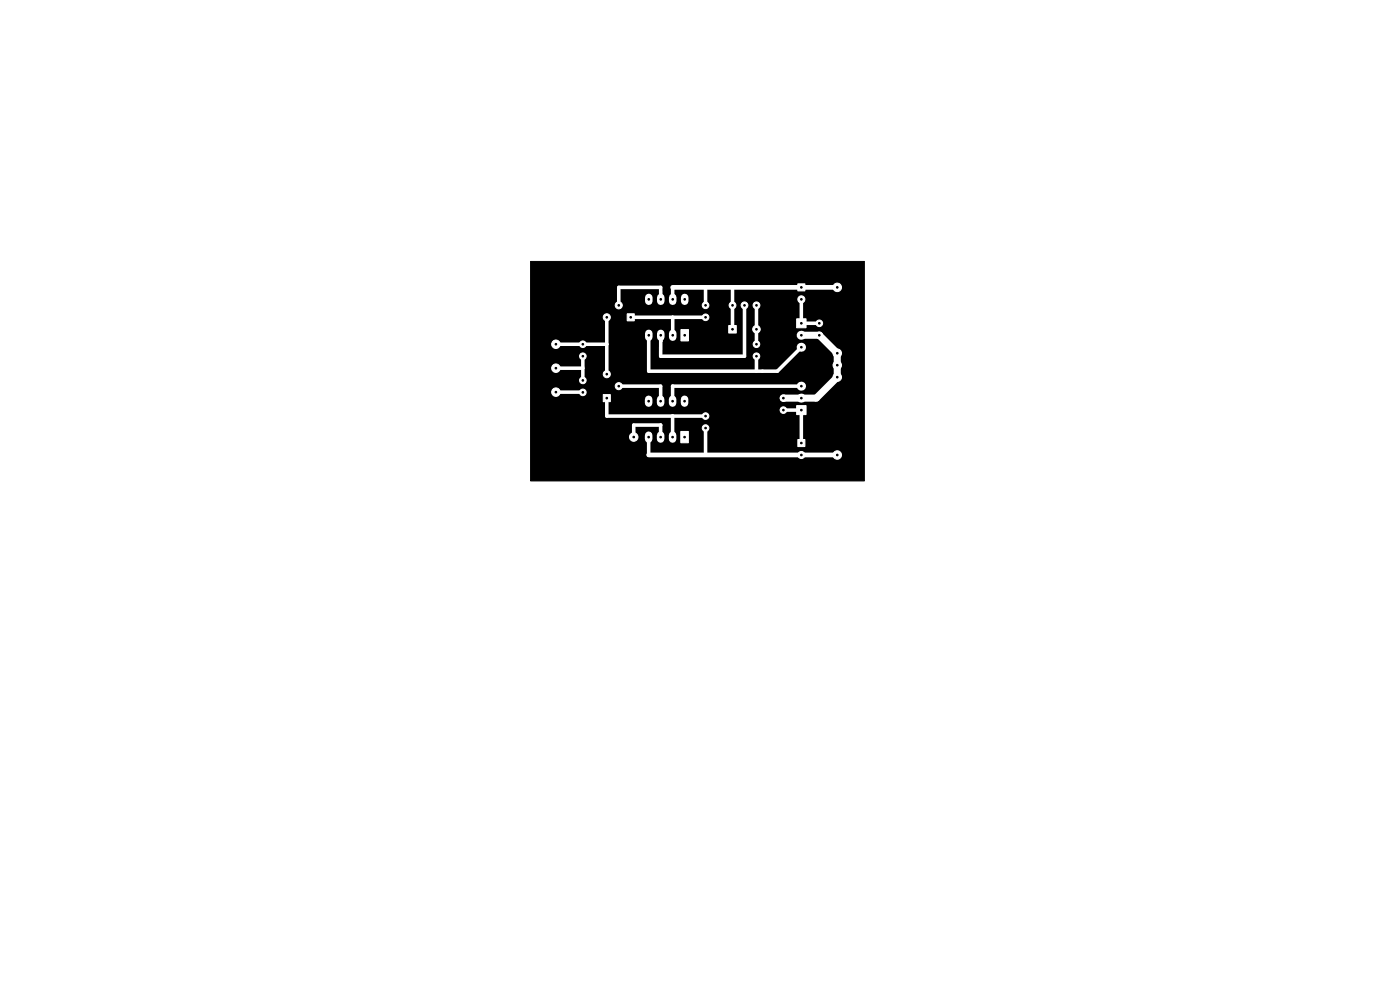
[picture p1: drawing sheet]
<svg xmlns="http://www.w3.org/2000/svg" width="297mm" height="210mm" viewBox="0 0 297 210" stroke-linecap="round" stroke-linejoin="round" font-family="sans-serif">
<g fill="#000" stroke="#000" stroke-width=".21">
<path d="M112.6 55.5h70.8v46.5h-70.8z"/>
<circle cx="117.9" cy="78.1" r=".17"/>
<circle cx="117.9" cy="73" r=".17"/>
<circle cx="123.6" cy="73" r=".17"/>
<circle cx="123.6" cy="75.6" r=".17"/>
<circle cx="128.7" cy="79.4" r=".17"/>
<circle cx="128.7" cy="67.3" r=".17"/>
<circle cx="131.3" cy="64.8" r=".17"/>
<circle cx="133.8" cy="67.3" r=".17"/>
<circle cx="137.6" cy="71.1" r=".17"/>
<circle cx="137.6" cy="63.5" r=".17"/>
<circle cx="140.2" cy="63.5" r=".17"/>
<circle cx="140.2" cy="71.1" r=".17"/>
<circle cx="142.7" cy="71.1" r=".17"/>
<circle cx="142.7" cy="63.5" r=".17"/>
<circle cx="145.3" cy="63.5" r=".17"/>
<circle cx="145.3" cy="71.1" r=".17"/>
<circle cx="149.7" cy="64.8" r=".17"/>
<circle cx="149.7" cy="67.3" r=".17"/>
<circle cx="155.4" cy="69.8" r=".17"/>
<circle cx="155.4" cy="64.8" r=".17"/>
<circle cx="157.9" cy="64.8" r=".17"/>
<circle cx="160.5" cy="75.6" r=".17"/>
<circle cx="160.5" cy="69.8" r=".17"/>
<circle cx="160.5" cy="73" r=".17"/>
<circle cx="160.5" cy="64.8" r=".17"/>
<circle cx="170" cy="71.1" r=".17"/>
<circle cx="170" cy="73.7" r=".17"/>
<circle cx="170" cy="68.6" r=".17"/>
<circle cx="170" cy="63.5" r=".17"/>
<circle cx="170" cy="61" r=".17"/>
<circle cx="173.8" cy="71.1" r=".17"/>
<circle cx="173.8" cy="68.6" r=".17"/>
<circle cx="177.6" cy="61" r=".17"/>
<circle cx="177.6" cy="74.9" r=".17"/>
<circle cx="177.6" cy="77.5" r=".17"/>
<circle cx="117.9" cy="83.2" r=".17"/>
<circle cx="123.6" cy="80.7" r=".17"/>
<circle cx="123.6" cy="83.2" r=".17"/>
<circle cx="128.7" cy="84.5" r=".17"/>
<circle cx="131.3" cy="81.9" r=".17"/>
<circle cx="134.4" cy="92.7" r=".17"/>
<circle cx="137.6" cy="92.7" r=".17"/>
<circle cx="137.6" cy="85.1" r=".17"/>
<circle cx="140.1" cy="92.7" r=".17"/>
<circle cx="140.1" cy="85.1" r=".17"/>
<circle cx="142.7" cy="85.1" r=".17"/>
<circle cx="142.7" cy="92.7" r=".17"/>
<circle cx="145.2" cy="85.1" r=".17"/>
<circle cx="145.2" cy="92.7" r=".17"/>
<circle cx="149.7" cy="90.8" r=".17"/>
<circle cx="149.7" cy="88.3" r=".17"/>
<circle cx="166.2" cy="84.5" r=".17"/>
<circle cx="166.2" cy="87" r=".17"/>
<circle cx="170" cy="81.9" r=".17"/>
<circle cx="170" cy="87" r=".17"/>
<circle cx="170" cy="94" r=".17"/>
<circle cx="170" cy="96.5" r=".17"/>
<circle cx="170" cy="84.5" r=".17"/>
<circle cx="177.6" cy="96.5" r=".17"/>
<circle cx="177.6" cy="80" r=".17"/>
</g>
<g fill="#fff" stroke="#fff" stroke-width=".21">
<path d="M144.5 69.9h1.6v2.4h-1.6z"/>
<path d="M154.6 69h1.6v1.7h-1.6z"/>
<path d="M169 67.6h2v1.9h-2z"/>
<path d="M169.3 60.2h1.5v1.5h-1.5z"/>
<path d="M169.3 93.2h1.5v1.5h-1.5z"/>
<path d="M133.1 66.6h1.5v1.5h-1.5z"/>
<path d="M128 83.7h1.5v1.5h-1.5z"/>
<path d="M144.4 91.5h1.6v2.4h-1.6z"/>
<path d="M169 86h2v1.9h-2z"/>
<circle cx="117.9" cy="78.1" r=".9"/>
<circle cx="155.4" cy="64.8" r=".72"/>
<circle cx="157.9" cy="64.8" r=".72"/>
<circle cx="160.5" cy="64.8" r=".72"/>
<circle cx="160.5" cy="69.8" r=".8"/>
<circle cx="166.2" cy="84.5" r=".7"/>
<circle cx="166.2" cy="87" r=".7"/>
<circle cx="117.9" cy="73" r=".9"/>
<circle cx="160.5" cy="73" r=".7"/>
<circle cx="160.5" cy="75.6" r=".7"/>
<circle cx="123.6" cy="73" r=".7"/>
<circle cx="123.6" cy="75.6" r=".7"/>
<circle cx="177.6" cy="96.5" r=".9"/>
<circle cx="173.8" cy="68.6" r=".7"/>
<circle cx="173.8" cy="71.1" r=".7"/>
<circle cx="177.6" cy="80" r=".9"/>
<circle cx="170" cy="63.5" r=".75"/>
<circle cx="177.6" cy="77.5" r=".9"/>
<circle cx="170" cy="96.5" r=".75"/>
<circle cx="134.4" cy="92.7" r=".9"/>
<circle cx="177.6" cy="61" r=".9"/>
<circle cx="131.3" cy="64.8" r=".75"/>
<circle cx="128.7" cy="67.3" r=".75"/>
<circle cx="149.7" cy="88.3" r=".7"/>
<circle cx="149.7" cy="90.8" r=".7"/>
<circle cx="131.3" cy="81.9" r=".75"/>
<circle cx="128.7" cy="79.4" r=".75"/>
<circle cx="117.9" cy="83.2" r=".9"/>
<circle cx="123.6" cy="80.7" r=".7"/>
<circle cx="123.6" cy="83.2" r=".7"/>
<circle cx="177.6" cy="74.9" r=".9"/>
<circle cx="149.7" cy="64.8" r=".7"/>
<circle cx="149.7" cy="67.3" r=".7"/>
</g>
<g fill="none" stroke="#fff" stroke-width="1.6">
<path d="M137.6 63.1v.8M137.6 70.7v.8M140.2 63.1v.8M140.2 70.7v.8M142.7 63.1v.8M142.7 70.7v.8M145.3 63.1v.8M137.6 84.7v.8M137.6 92.3v.8M140.1 84.7v.8M140.1 92.3v.8M142.7 84.7v.8"/>
<path d="M142.7 92.3v.8M145.2 84.7v.8"/>
</g>
<path d="M170 71.1h.1M170 73.7h.1M170 84.5h.1M170 81.9h.1" fill="none" stroke="#fff" stroke-width="1.9"/>
<path d="M142.7 61h34.9M137.6 96.5h40M177.6 96.5h.1" fill="none" stroke="#fff" stroke-width="1"/>
<g fill="none" stroke="#fff" stroke-width=".75">
<path d="M117.9 73h10.8M123.6 75.6v5.1M123.6 78.1h-5.7M128.7 73v.1M128.7 67.3v12.1M133.8 67.3h15.9M137.6 71.1v7.6h27.3l5.1-5M137.6 71.1h.1M140.2 63.5v-2.5h-8.9v3.8M140.2 71.1v1.3M140.2 72.4h.1M140.2 71.1h.1"/>
<path d="M142.7 63.5h.1M142.7 61v2.5M142.7 67.3v3.8M142.7 71.1h.1M149.7 61v3.8M155.4 61v8.9M157.9 64.8v10.8h-17.7v-4.5M160.5 75.6v3.1M160.5 69.8v.1M160.5 64.8v8.2M170 63.5v5.1h3.8M117.9 83.2h5.7"/>
<path d="M128.7 84.5v3.8h21M131.3 81.9h8.9l-.1 3.2M134.4 92.7v-2.5h5.8l-.1 2.5M137.6 92.7v3.8M137.6 96.5h.1M142.7 88.3v4.4M149.7 90.8v5.7M166.2 87h3.8v7M170 81.9h-27.3v3.2"/>
</g>
<path d="M170 71.1h3.8l3.8 3.8v5.1l-4.4 4.5h-7" fill="none" stroke="#fff" stroke-width="1.5"/>
</svg>
